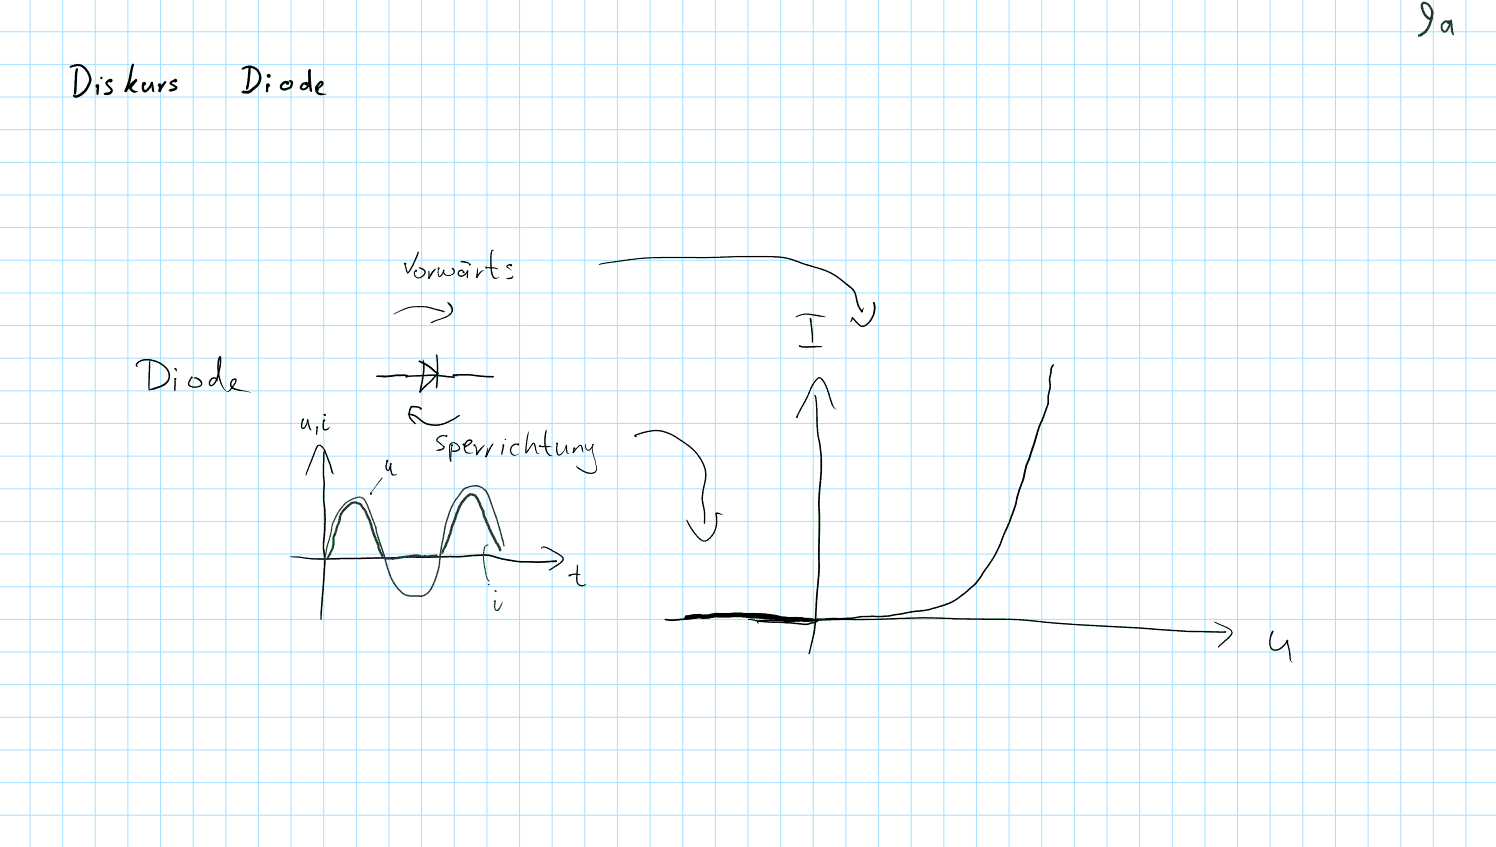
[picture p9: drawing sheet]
<svg xmlns="http://www.w3.org/2000/svg" width="449mm" height="254mm" viewBox="0 0 449 254" stroke-linecap="round" stroke-linejoin="round" font-family="sans-serif">
<g fill="none" stroke="#a5e1ff" stroke-width=".3">
<path d="M0 9.5h448.7M0 19.3h448.7M9 0v254M18.8 0v254M28.6 0v254M38.4 0v254M48.2 0v254M57.9 0v254M67.7 0v254M77.5 0v254M87.3 0v254M97.1 0v254"/>
<path d="M106.9 0v254M116.7 0v254M126.5 0v254M136.3 0v254M146.1 0v254M155.8 0v254M165.6 0v254M175.4 0v254M185.2 0v254M195 0v254M204.8 0v254M214.6 0v254"/>
<path d="M224.4 0v254M234.2 0v254M243.9 0v254M253.7 0v254M263.5 0v254M273.3 0v254M283.1 0v254M292.9 0v254M302.7 0v254M312.5 0v254M322.3 0v254M332.1 0v254"/>
<path d="M341.8 0v254M351.6 0v254M361.4 0v254M371.2 0v254M381 0v254M390.8 0v254M400.6 0v254M410.4 0v254M420.2 0v254M429.9 0v254M439.7 0v254M0 29.1h448.7"/>
<path d="M0 38.9h448.7M0 48.7h448.7M0 58.5h448.7M0 68.3h448.7M0 78.1h448.7M0 87.8h448.7M0 97.6h448.7M0 107.4h448.7M0 117.2h448.7M0 127h448.7M0 136.8h448.7M0 146.6h448.7"/>
<path d="M0 156.4h448.7M0 166.2h448.7M0 175.9h448.7M0 185.7h448.7M0 195.5h448.7M0 205.3h448.7M0 215.1h448.7M0 224.9h448.7M0 234.7h448.7M0 244.5h448.7"/>
</g>
<g fill="#000">
<path d="M41.1 108.7a6.6 6.6 0 0 1 8 .7 3.6 3.6 0 0 1 .3 6.1 11.1 11.1 0 0 1-4.3 1.5l-.2-.2 .1-.1 2.6-.9 2.1-1.2a3.2 3.2 0 0 0-1.2-5.1 5.9 5.9 0 0 0-7.2-.3l-.2 .3 .2 .6a.74 .74 0 0 1-.7-.6 .74 .74 0 0 1 .5-.8zM44.9 108l.2 1.1-.4 8.1a9.7 9.7 0 0 1-.2-4.6zM45 116.7l.3 .2-.4 .1zM52.5 113.7l.3 1-.3 2.6-.3-.9zM52.4 110.4l.4 .2-.1 .2-.4-.2zM52.4 110.6l.1-.2 .3 .2 .2 .9zM52.3 110.6l.3-.2 .3 .1 .2 .7zM57.2 113.4l.3-.1-.7 1.8 .3 .5 1.7 .3 1-.3 .4-.4a1.41 1.41 0 0 0-1.1-1.5l-.7-.2a.26 .26 0 0 1-.1-.4 .26 .26 0 0 1 .4 0 1.91 1.91 0 0 1 1.9 2.3l-.9 .7a2.44 2.44 0 0 1-3.3-.9zM65.7 106.9a.5 .5 0 0 1 .7 .1 .5 .5 0 0 1 0 .6 14 14 0 0 1-2.2 7.9 .95 .95 0 0 1-1.4 .1 .95 .95 0 0 1 0-1.4 1.29 1.29 0 0 1 1.2-1.1 1.29 1.29 0 0 1 1.3 1l.1 .3-1-.8-.7 .1-.6 1.1v.5l.3 .1a3 3 0 0 0 1.6-2.3 13.7 13.7 0 0 0 .9-5.9h.2a11.6 11.6 0 0 0 1.8 10l.4 .1 .4-.3a6.2 6.2 0 0 0 1.9-3l-.2-.1a1.31 1.31 0 0 0-1 1.3 1.31 1.31 0 0 0 1.1 1.3l4.8 1.2-1.7-.3a5.6 5.6 0 0 1-4.1-1 1.56 1.56 0 0 1-.5-2 1.56 1.56 0 0 1 1.9-.7l.1 .2a6.2 6.2 0 0 1-2.2 3.4l-.4 .2-.5-.1a8 8 0 0 1-2.7-6.5 6.6 6.6 0 0 1 .5-4zM121.6 113l.3-.2 .2 .2-.2 .3zM121.7 112.9l2.4-.4a46.5 46.5 0 0 1 12.1 .4l-.1 .1a.23 .23 0 0 1 .3 .1 .23 .23 0 0 1-.2 .3h-.1a45.8 45.8 0 0 0-12-.5l-2.2 .4zM121.9 112.8l.4 .3-.5 .1-.2-.2z"/>
<path d="M125.5 108.3l.4-.2a15.8 15.8 0 0 1 4.7 3l.9 .6v.4l-5.5 5.7-.2-.4 .6-.7 2.8-2.6 1.9-2.2v.2l-1-.7a14.3 14.3 0 0 0-4.4-2.8zM125.5 108.3l.3-.2 .3 .3-.4 .2zM126 117.3l.3 .2-.3 .3-.2-.3zM126.8 107.8v-.1a8 8 0 0 1 .2 5.7l-.8 4.2-.2 .2-.2-.3v-.3a24.5 24.5 0 0 0 1-8.6zM130.8 106.4l.3 .2-.5 .2zM130.8 106.5l.4-.1a37.2 37.2 0 0 1 0 9.7l-.2 .4-.3-.4a46.3 46.3 0 0 0 .1-9.5zM97.1 135.4h.3l-.1 .7a44.4 44.4 0 0 0 .2 9.1l-.2 4.3 .3 3.1 .1 5.9a27.6 27.6 0 0 0 0 9.7l-1.3 17.5-.2 .1a22.6 22.6 0 0 1 .3-7.6 61.7 61.7 0 0 0 .5-12.3 21 21 0 0 1 .2-7.4v-5.9l-.4-3.1 .2-4.3a42.8 42.8 0 0 1-.1-9.1zM95.1 133.6l.6-.3a2.99 2.99 0 0 1 2.2 2.5l1.4 3.6 .6 2.3 .4 .5-.8-.5-.6-2.2-1.8-4.6-.8-.9-.6-.3-.8 1.1-2.9 7.8h-.3l.5-1.8zM86.9 166.9h2.5a50.1 50.1 0 0 0 12.5 .4l36-.6 7-.5 2.6 .3a40.4 40.4 0 0 0 14.5 1.8l4.6-.3 .4 .3-.2 .3-5 .2a48.9 48.9 0 0 1-15.6-2.1l-8.3 .5-36 .6a89.7 89.7 0 0 1-14.6-.7zM162.5 164.1a1.79 1.79 0 0 1 2.2 .3l3.6 2.1 .8 1.1-.7 1.2-3.6 2.3-.2-.1 .1-.2 3.5-2.3 .5-1-1.2-1.1-3.4-1.9-1.1-.3-.5 .5zM166.5 168.2l.3-.1 .2 .3-.3 .1zM96.2 185.2l.1 .6z"/>
</g>
<g fill="#000">
<circle cx="52.6" cy="113.7" r=".34"/>
<circle cx="57.5" cy="113.2" r=".34"/>
</g>
<path d="M103.4 150.9l2.4-1.5 1.8-.5 1.1 .2 .9 .8 3.3 8 .9 3.7 3.7 11.6 1.6 2.6 1.8 1.9 .9 .5 1.3 .3 3.1 .1 .8-.2 1.1-.7 .8-.9 1.8-4.2a23.5 23.5 0 0 0 1.2-6.9l1.4-7.8 .6-2.2a17 17 0 0 1 3.4-6.9l1.4-2 .7-.6 2.5-.7 1.8 .1a4.8 4.8 0 0 1 2.4 1.7l.8 1.6 2.2 6.3 2 7 .3 1.6-.2 .2-2.5-8.6-2.3-6.4-1.2-2-.9-.6-1.3-.5-2.7 .4-1.2 .8-2.4 3.2a25.6 25.6 0 0 0-3.1 8.4l-1.3 8a22 22 0 0 1-3.5 11l-.8 .7-1.3 .6-3.6-.1-2-.5-2-1.9-2.1-3.4-3.6-11.4-.9-3.7-3-7.4-.5-.8-1-.5-2 .4a12.1 12.1 0 0 0-6 7.4l-1.9 7.6-.5 3.4a.43 .43 0 0 1-.4-.3 .43 .43 0 0 1 .1-.5l.5-2.7 1.3-4.7 .5-3 1.6-3.3z" fill="#004080"/>
<g fill="#008000">
<path d="M103.6 152l1.3-1.2 1.1-.4h1l1.5 .7 1.4 2 1.3 2.9 1.1 3.6 1.6 3.9a5.3 5.3 0 0 0 1.1 3l.2 .7-.5-.1 .4 .2-.2 .3-.4-.2-1.2-2.8-.2-1.1-1.5-3.7-1-3.4-1.3-3-1.4-1.9-1.7-.5-.9 .4-1.2 1.1-1.5 1.8-.5 2.2-1.7 4.7-.3 3.2-1.5 3.1-.3 .2a.76 .76 0 0 1 .1-1.2l1.1-2.2 .3-3.2 1.7-4.8 .2-1.6 .7-1.3z"/>
<path d="M98.2 167.6l.2-.2-.1 .3z"/>
</g>
<g fill="#000">
<path d="M121.3 78.9l.3 .1v.2l-.2-.1 .2-.1 .7 2.7 1.8-3.2 1.2-3 .3 .1-1.1 3-1.4 2.7a.62 .62 0 0 1-.4 .6 .62 .62 0 0 1-.7-.1zM138.2 78.3l2.1 .3 .6 .7-.6-.3-1.9-.4-.2 .1zM147.5 75l.4-.1 .2 .4-.3-.1a15.7 15.7 0 0 0 .3 7.6l.6 .5 1-.3-.3 .4a1.25 1.25 0 0 1-1.4 .1 1.25 1.25 0 0 1-.6-1.2l-.2-1.3a11.3 11.3 0 0 1 .3-6zM151.9 79.6l.4-.2a.6 .6 0 0 1 .6-.4 .6 .6 0 0 1 .6 .5l-1.3 .4 1.2 1.3-1.4-1zM117.9 94.3l.5-.4a13.8 13.8 0 0 1 12.4-1.3l2.5 .6 .1 .2-.2 .3-1.7-.5a14.6 14.6 0 0 0-13.2 1zM124.3 81.3l.5-.1-.3 .5v.5l.6 .9a1.61 1.61 0 0 0 2.1-1.9l-1.7-.8 .5-.2 1 .4a1.3 1.3 0 0 1 .7 1.3 1.3 1.3 0 0 1-.9 1.1 1.5 1.5 0 0 1-2 .3 1.5 1.5 0 0 1-.5-2zM128.6 81.2l.2 .7v1.6l-.2 .2-.2-.3zM129.9 81.1l.8-.5-2.1 3.1-.1-.4zM128.4 83.5l.2-.2 .2 .2-.2 .2zM134.2 90.6a2.3 2.3 0 0 1 1.6 1.7 2.77 2.77 0 0 1-2.3 3.1l-3.9 1.5-.5-.1 1.3-.7 3.1-1.1a2.24 2.24 0 0 0 1.8-2.5zM131.5 80.5l.3 2.3 .7-.6 .4-1.2 .2-.2 .2 .2-.6 1.5-.8 .6-.4-.2-.2-.5v-1.2zM133 80.9l.3 .1 .1 1a1.71 1.71 0 0 0 2.6-.3v-.6l-.6-.6 .2-.2a1.12 1.12 0 0 1 .9 1 1.12 1.12 0 0 1-.6 1.1 1.79 1.79 0 0 1-3-.8z"/>
<path d="M137.6 81.1l.8-.3a.68 .68 0 0 1 .7 .9l-.7-.4-.6 .4v.6l.7 .3a2.37 2.37 0 0 0 1.6-1.4l.2-.1 .1 .3a2.36 2.36 0 0 1-2.4 1.6l-.7-.8v-.6zM140.1 81.3l.2-.2 .2 .1-.2 2.3-.3-.5zM143.8 81.7l.6-.5 .8-.2-.9 .7-1.3 1.7-.1-.3zM142.8 83.2l.2-.2 .2 .2-.2 .2zM143.2 80.4l.2 .6-.2 2.2-.2 .2-.1-.6zM145.7 80.3l2.2-.2 1.6 .6zM151.8 83.4l1.7-.3 .3-.6 .1 .8a1.6 1.6 0 0 1-2 .2zM112.9 112.6l7.9-.3a1.45 1.45 0 0 1 1.6 .4l-.1 .2-3.3-.1-3.6 .4-2.4-.2zM135.9 112.4h.4l-.1 .4-.4-.1zM135.9 112.4l4.7-.2 7.2 .5 .3 .2-.2 .3h-.6l-6.8-.6-4.5 .2zM135.9 112.4l1.6 .4h-1.5zM147.7 112.8l.2-.1 .2 .3-.2 .1z"/>
<path d="M147.7 112.8l.4 .1-.2 .2zM123.2 121.8l.4-.1 2 .2a.54 .54 0 0 1 .6 .8l-.8-.4-1.9-.1-.5 1.4v1.2l1.7 2.3h-.4l-1.2-1.3a3.5 3.5 0 0 1 .1-4zM130.9 135l1.8-.6 .5-.6 .1 .2-.1 .6-.7 .4-1.5 .2zM131.2 131.2l.4-.3a1.96 1.96 0 0 1 2.4 0l-1.7 .1-.8 .4-.3 .5 2.1 2-.1 .3-2.3-1.9v-.5zM135 133l.7-.4 .8 .1 .7 .4 .7 .8a.85 .85 0 0 1-.5 1.4l-1.4 .2-.4-.1v-.3h.2a1.98 1.98 0 0 0 1.8-.6l-.3-.8-.8-.6-.7-.1-.6 .3-.2 3.4 .4 1.5-.3 .2-.3-.9-.1-2.9 .1-1.1zM135.1 138.1l.2 .2zM135.5 133.6l-.1 4.6-.2 .2-.2-.2 .1-2.5zM122.3 124.1l.3-.1a5.9 5.9 0 0 1 4 2 7.9 7.9 0 0 0 9-.3l1.9-1.1 .4-.1 .1 .2-1.7 1.1a9 9 0 0 1-9.2 1.2l-2.5-2-2.1-.6zM139.9 132.3l1.1-.5 .5 .1 .2 .5-.7 .9-1.4 .9a.54 .54 0 0 1-.4-.8l-.1-.2 .5 .8-.2-.1 1.2-.8 .7-.7-.5-.2-.6 .4a1.85 1.85 0 0 0 .4 3.1h1.3a1.78 1.78 0 0 1-2.3 0 1.78 1.78 0 0 1-.4-2.3zM142.4 133.5a3.4 3.4 0 0 1 .8 2.8l-.2 .2-.2-.1zM144.1 134.5l1.3-1-2.4 3-.2-.3zM143 136.1l.2 .2-.2 .2-.2-.2z"/>
<path d="M147.6 133.1h.5l-2.3 4.1-.2-.3zM145.6 137l.2-.2 .2 .2-.2 .2zM146.3 134.3v.9l-.5 2-.2-.2zM151 133.6l.2 .4-.7 2.4-.2-.1 .1-1zM151.4 131.5l.3 .1v.4l-.3-.1zM153.5 133.6l.1-.1a1.69 1.69 0 0 1 1.9-.3l-1.3 .4-.6 .6-.2 1 .5 1a1.3 1.3 0 0 0 1.7-.1l-.2 .2a1.64 1.64 0 0 1-2.3-.4 1.64 1.64 0 0 1 .4-2.3zM159.8 132.9v-.1a.49 .49 0 0 1 .5 0 .49 .49 0 0 1 .3 .5l.6 2.4 .6 .3-.5 .1-.5-.3-.8-2.7-1.7 2.4-.6 .4-.1-.1zM158.6 129.3l-.7 6.5-.2 .1a15.2 15.2 0 0 1 .9-6.6zM162 133.8l2.4-.1 1.2 .3-3.1 .1zM163.9 128.8v.6a7.8 7.8 0 0 0 1.1 7l.7 .2-.4 .2a2.4 2.4 0 0 1-1.9-2.5 9.4 9.4 0 0 1 .5-5.5zM167.1 133.1l.2 2.5 .2 .6 .3 .1a4.3 4.3 0 0 0 2.1-2.9l.1 .2-.2 .6a3.2 3.2 0 0 1-2.2 2.4l-.4-.2-.3-.5a3.8 3.8 0 0 1 .2-2.8zM169.8 133.4l.2 .3z"/>
<path d="M169.7 133.6l.2-.2 .2 .1 .2 2.3 .5 .1-.3 .2-.4-.1-.2-.3zM173.3 133.9l.7-.5 .4 .1 .6 2.2-.3-.3-.6-1.7-2 2.1-.3-.1zM171.8 135.7l.2-.2 .1 .2-.1 .2zM172.2 134.4l-.2 1.5-.2-.3zM175.8 133v1.1l.4 .7 .7-.1 1-1.5 .1 .2-.4 .8a1.14 1.14 0 0 1-1.5 .9l-.5-.6a1.44 1.44 0 0 1 .2-1.5zM177.9 133.2v.3zM177.8 133.3l.2 .1zM177.8 133.3l.2 .1a5 5 0 0 0 .3 3.7l.7 2.8a1.63 1.63 0 0 1-.3 1.7 1.63 1.63 0 0 1-1.6 .5l-2.1-.5-1.9-1.3a.33 .33 0 0 1-.3-.4 .33 .33 0 0 1 .5-.2l-.2 .2 2.1 1.3a3.2 3.2 0 0 0 3.1 .3 1.3 1.3 0 0 0 .5-1.5l-.5-2.2a5.8 5.8 0 0 1-.6-4.5z"/>
</g>
<g fill="#000">
<circle cx="121.5" cy="79.1" r=".34"/>
<circle cx="140.9" cy="79.3" r=".34"/>
<circle cx="153.3" cy="79.6" r=".34"/>
<circle cx="124.8" cy="81.2" r=".34"/>
<circle cx="131.6" cy="80.5" r=".34"/>
<circle cx="139.1" cy="81.7" r=".34"/>
<circle cx="145.8" cy="80.3" r=".34"/>
<circle cx="126.2" cy="122.6" r=".34"/>
<circle cx="133.9" cy="130.7" r=".34"/>
<circle cx="135.6" cy="133.5" r=".34"/>
<circle cx="139.1" cy="133.3" r=".34"/>
<circle cx="142.3" cy="133.5" r=".34"/>
<circle cx="151" cy="133.5" r=".34"/>
<circle cx="155.4" cy="133.3" r=".34"/>
<circle cx="162" cy="133.8" r=".34"/>
<circle cx="167.1" cy="133.1" r=".34"/>
<circle cx="172.2" cy="134.5" r=".34"/>
</g>
<g fill="#008000">
<path d="M130.3 166.6l.5-.4 .4 .5-.4 .4z"/>
<path d="M115.5 167.3l2.5-.1 6.8-.9 1.7 .2 4.3-.3 .4 .5-.4 .4-4.3 .1-1.9-.2-6.5 .9-1.8-.1a.48 .48 0 0 1-.6 0 .48 .48 0 0 1-.2-.5z"/>
<path d="M139.5 149l.7-.7 1.1-.4 1.3 .3 .8 1 1.9 3.8 .3 1.7 2.1 4.9 2.4 4.4 .3 .9h-.3l.3 .2-.3 .3-.4-.2-.2-.9-2.5-4.4-2.2-5-.3-1.6-1.6-3.5-.7-.9-.9-.3-1.3 .9-2 2.9-3.2 9.4-1.8 4.2-.4-.2 .2 .1a.28 .28 0 0 1-.2 .4 .28 .28 0 0 1-.3-.2 .28 .28 0 0 1 .1-.4l1.7-4.2 3.1-9.3 1-1.7z"/>
</g>
<g fill="#000">
<path d="M179.7 79.3l.1-.1a105 105 0 0 1 27.1-2.2l11-.1a117.3 117.3 0 0 1 16.1 0l3.3 .7 9.6 3.1a26.6 26.6 0 0 1 9.4 6.4l.7 1.5a8.2 8.2 0 0 0 1.7 4.6l.1 .4h-.4a8.5 8.5 0 0 1-1.9-4.9l-.5-1.2-.8-.9a24.4 24.4 0 0 0-8.4-5.5l-5.7-1.7a22.3 22.3 0 0 0-9.3-2.2l-24.9 .2a116.1 116.1 0 0 0-27.2 2.1zM238.7 95l.1 .2zM238.7 95a6.6 6.6 0 0 1 5.3-.8l3.7 .8-2.6-.2a7.6 7.6 0 0 0-6 .3l-.3 .1zM243.1 95.4l.2 .2-.2 .2-.2-.2zM243 95.4l.3 .2 .3 2.4 .3 2.7-.1 2.1-.3-.4zM243.1 95.4l.4 1.3-.5-.7-.1-.4zM255.6 95.1l.3 .1 1.9 2a1.56 1.56 0 0 0 2.5-.5 6.2 6.2 0 0 0 1.6-5.7l.2-.4 .2 .1a6.3 6.3 0 0 1-1.9 6.6 1.9 1.9 0 0 1-3 .1l-1.8-1.9 .3-.1-.5 1-.4 .2zM259 92.2l-.2 1.3-.4 .1v-.3zM258.4 93.2h.2l.2 .2-.4 .3zM262 90.6l.3 .2-.1 .2-.3-.2zM262 90.6l.2 .2-.2 .3zM239.6 103.8l.2-.2 1.5 .2h5.3l-.5 .3-3.3 .2a3.6 3.6 0 0 1-3.2-.5z"/>
<path d="M239.7 103.7l.1-.1 .2 .3-.2 .1zM239.8 103.6l.5 .1-.5 .3-.2-.2zM244.4 118.5l.5 .6 .2 1.4 .4 9 1 6.6a76.1 76.1 0 0 1-.6 13.6v22.6l-1.4 16.7-1.6 6.9-.3 .3-.1-.2 .2-.1 1.5-8.4 1.1-15.3 .2-17.8a62.4 62.4 0 0 1 .5-12.6v-5.6l-1-6.6-.3-8.6-.4-2.4zM244.3 118.6l.3 .1-.2 .1zM244.3 118.6l.1-.1 .3 .2zM190.3 130.5a11.9 11.9 0 0 1 11.7-.1 21.2 21.2 0 0 1 8.3 7.1 9.3 9.3 0 0 1 1 8.7l-.4 3.8a19.8 19.8 0 0 1 .6 6.8l-.2 .2-.2-.1a20.1 20.1 0 0 0-.6-6.2l-.1-1.3 .5-3.3a9.9 9.9 0 0 0-2.9-10.9l-1.1-1a21 21 0 0 0-8.4-4.7 14 14 0 0 0-7.9 1.3v-.2l.4 .6-.7-.3zM245 113.4l.7-.3a2.47 2.47 0 0 1 1.9 1.9l2.3 6.4 .9 1.5a3.3 3.3 0 0 1-1.5-1.9l-1-3.1a6.8 6.8 0 0 0-2.5-4.4l-.5 .3-1.5 2-2 4.4-2.8 5.2a.76 .76 0 0 1 .2-1.2l2.2-4.2 2-4.3zM239 125l.2 .2-.2 .2-.2-.2zM239.3 124.6l-.3 .8-.2-.2zM205.7 155.7l.5 .4a13.6 13.6 0 0 0 4.7 5.9 2.53 2.53 0 0 0 2.6-1.7 7.2 7.2 0 0 0 1.2-5l-.1-1.4 .1-.2 1 .1 1.1 .6-1.9-.3 .1-.2 .2 1.4a6.7 6.7 0 0 1-3.7 7.1 3.4 3.4 0 0 1-2.9-1.9l-1.5-2.1zM211.2 156.7l.3-.1v.4zM211.3 156.6l.2 .2-.2 .2-.2-.2z"/>
<path d="M224.4 185.6l4.4 .6 7.9 .3 4.6 .5 2.8-.5 1.3-.6 .2 .2-1.4 .8-2.9 .6-4.6-.5-9.1-.5-3.1-.6zM224.3 185.6l.3 .1-.2 .3zM227.1 186.2l2.4-.3h9.3l24.9-.4a372.4 372.4 0 0 1 31.5 0h8l6.3 .5a356.4 356.4 0 0 0 31.9 2.1l15 1 11.2 .2 .2 .2-.2 .3h-.7l-10.6-.2-15-1.1a394.1 394.1 0 0 1-32.8-2.2l-5.3-.4h-8a453.1 453.1 0 0 0-37.4 .1l-19 .3-9.3-.1-2.1 .3 .2 .6-.5-.4zM231.2 185.6l.2 .2-.3 .1zM231.1 185.7l.2-.2 .2 .2-.2 .2zM199.3 185.8l.3-.2a46.7 46.7 0 0 0 10.2-.8l3.7-.5 3.9-.2 3.7 .1 9.4 1 1 .5-.2 .2-1-.3-9.2-.9-4.2-.1-3.8 .3-7.1 1a16.8 16.8 0 0 1-6.5 .1zM315.8 109.2l.3 .1v.4a2.65 2.65 0 0 0-.6 2.1 7.6 7.6 0 0 0-.3 4.2l-.5 2.7-.2 2.8-2.6 6.6-3 9.7-.8 2-.8 3.8-1.9 5.4-.7 3-4.1 10.4a39.2 39.2 0 0 1-5.9 10.2 28 28 0 0 1-7.9 7.5l-2.7 1.3-5.3 1.6-12.3 1.9-8 .2-3.1 .5-3.5 .2-6.1 .1-1-.3 .3-.2 7.3-.1 2.9-.1 3.2-.5 7.7-.2 8.4-1.4 3.2-.4 5-1.3a16.5 16.5 0 0 0 6.7-3.9l.3-.3a21.1 21.1 0 0 0 5.9-6.9 38.3 38.3 0 0 0 5.6-11l2.9-7.5 .7-3 1.8-5.4 .8-3.7 .9-2.1 3-9.6 2.7-6.7 .2-3a10.1 10.1 0 0 0 .3-5l.5-3zM245.2 186.1l.2-.2 .2 .2-.2 .2zM223.4 184.9l.5-.2 4.4 .3 5.8 .6 9-.1 1.9 .2 .6 .4-.2 .2-2.4-.3h-8.9l-5.9-.5a10.1 10.1 0 0 1-4.8-.5zM363.9 186.3l.6 .2a13.7 13.7 0 0 1 4.9 2.5l.3 .4a2.11 2.11 0 0 1-1.3 2.2l-3 2.5 .3-.6 1.9-1.7a3.4 3.4 0 0 0 1.7-2.1l-.7-1-4-1.9zM365.4 194l.2 .1zM367.3 189.4l.5 .1-.3 .2z"/>
<path d="M381.8 189.1l.2 .3-.6 1.4zM381.6 189.3l.2-.2 .2 .2-.2 .2zM381.6 189.2l.4 .1-.2 .3a6.7 6.7 0 0 0-.5 4.2 1.74 1.74 0 0 0 3 .3l1.9-2.3 .2 .3-.1 .2a4.1 4.1 0 0 1-4.6 2.7 3.1 3.1 0 0 1-.9-3.7zM386.1 191.9l.3 .2-.1 .2-.3-.2zM386 192.1l.2-.3 .2 .2 .8 6 .6 .5a.59 .59 0 0 1-.8-.5z"/>
</g>
<g fill="#008000">
<path d="M426.5 .7l.9-.2 1.1 .5 .6 .7 .7 1.3a5.2 5.2 0 0 1-.3 3.6 5.1 5.1 0 0 1-3.9 4.4l-.3-.2 .2-.4a5.8 5.8 0 0 0 3.4-4.5l.4-2-.2-.8-.9-1.5-1.2-.4-.1 1 .7 1.8 .8 1 .8 .3a.36 .36 0 0 1 .4 .3 .36 .36 0 0 1-.4 .4l-1.3-.5-1.3-1.8-.5-1.9z"/>
<path d="M425.5 10.4l.2 .4-.2 .2-.2-.2z"/>
<path d="M432.7 6.6l.5-.4a.79 .79 0 0 1 1.3 .5l-1 .1-.6 .6-.2 .9 .4 .8 .3 .1 .4-.4 1.1-2.7 .3-.2 .3 .3-.3 1.1a3.1 3.1 0 0 1-1.7 2.5l-.9-.3-.4-.9v-1.2z"/>
<path d="M435 6h.4l-.1 .5h-.4z"/>
<path d="M434.9 6l.3-.1 .3 .3 .6 4.4a1.21 1.21 0 0 1-.9-1.4z"/>
</g>
<circle cx="434.5" cy="6.6" r=".6" fill="#008000"/>
<g fill="#000">
<path d="M39.7 19.2h.4l.1 .2a.29 .29 0 0 1-.3 .3 .29 .29 0 0 1-.3-.3zM39.8 19.1l.4 .3-.2 .3-.4-.3zM39.6 19.3l.3-.2 .3 .3-.8 3.9-.6 2.3-.7 1.8v-.2l-.4 .4-.3-.5 .9-2.5zM74.8 19.9l.3 .2-.3 .2-.2-.2zM74.6 20.1l.3-.2 .3 .4a19.2 19.2 0 0 1-.9 6.4l-.4 .2-.1-.6zM21 19.8h.1a3.9 3.9 0 0 1 5.8 2.3 4 4 0 0 1-.5 4.6 5.5 5.5 0 0 1-3.7 2.6 .64 .64 0 0 1-.7-.2 .64 .64 0 0 1 0-.7l1.2 .1a6.1 6.1 0 0 0 3.3-3.8 4.1 4.1 0 0 0-3.3-4.9l-2 .5-.4-.1zM22.9 20.5l.2-.1a.77 .77 0 0 1 .2 1.2l-.4 5.8-.1 .7-.3 .3-.3-.4 .3-5.6zM29.2 25.7h.4l.1 .4-.2 2.1-.3 .3-.2-.1-.1-.7zM30.2 23.2a.35 .35 0 0 1 .5-.1 .35 .35 0 0 1 0 .5 .35 .35 0 0 1-.5 0l-.2-.2zM33.3 23.9l.1 .1-.1 .2-.2-.2zM32 24.2a.83 .83 0 0 1 1.4-.2l-1.2 1.1 1.2 1.2 .4 .7a1.41 1.41 0 0 1-1.6 1.5h-.7l-.4-.4 .4-.3 1.3-.3 .4-.4-1.6-1.9v-.4zM33.1 24l.2-.1 .1 .2z"/>
<path d="M39.4 24.8l1.1-.9h.5v.4l-1.7 1.5-1.3 1.7h-.5l-.1-.5zM40.6 23.9l.4-.1v.5h-.4zM40.5 23.9v.2l.1-.2 .4-.1 .1 .5-1.6 2.2 .8 .6 1 .4-1.1 .3-1.2-.7a1.11 1.11 0 0 1 .3-1.8zM42.9 24.8l.4-.1 .2 .3-.3 .3 .2-.1-.2 .9 .2 1 .9-.7 1.3-1.9 .3 .4-.4 1a2.54 2.54 0 0 1-2.3 1.8l-.5-.4-.2-.9 .1-.9zM43 24.7l.5 .1-.1 .4h-.4zM45.3 24.6l.3-.1 .3 .3 .3 2.6a.28 .28 0 0 1-.3 .3 .28 .28 0 0 1-.2-.4zM49.1 24.7l.2-.2a.34 .34 0 0 1 .6-.2 .34 .34 0 0 1-.1 .6l-1.6 2.6h-.6v-.5zM47.9 25.4h.4l.1 .4-.2 1.5-.3 .3-.4-.4 .2-1.5h.4l-.2-.1zM51.1 24.5l.1-.1a.97 .97 0 0 1 1.5-.1l-1.3 .8v-.2l1.8 1.1a.81 .81 0 0 1-.6 1.1l-1.1 .3-.9-.1a.88 .88 0 0 1 1.3-.8l.7-.2-.8-.5a.95 .95 0 0 1-.9-1zM72.6 20.4l2-.8 2 .5 1.2 1.2 .6 2.1-.2 1.1-.6 1.1-2.4 2.2-.8 .3-1.8-.2a.26 .26 0 0 1-.2-.4 .26 .26 0 0 1 .4 0v-.3l1.9-.1 1.9-1.5 .8-1.1 .3-1.4-.5-1.4-1-1-1.5-.4-2.1 .6-.2-.2zM74.8 19.9l.2 .2-.1 .2zM79.8 27.2l.4-.1 .2 .4-.5 .1z"/>
<path d="M80 25.2a.25 .25 0 0 1 .3-.1 .25 .25 0 0 1 .1 .3 .25 .25 0 0 1-.3 .2l.5-.1-.2 1.9-.3 .3-.4-.4zM80.1 22.3l.4-.1 .2 .6-.4 .2-.3-.4zM84.5 24.8l1.1-.5 .6 .2a.29 .29 0 0 1 .1 .4 .29 .29 0 0 1-.5 0l-1.1 .8 .1 .7h.8l1.3-.4 .4-1.1-.3-.3a.37 .37 0 0 1-.3-.5 .37 .37 0 0 1 .6 0l.6 .6-.2 1.2a2.65 2.65 0 0 1-3.5 .8 1.37 1.37 0 0 1 .3-1.9zM92.6 20.8l.3-.1 .4 .4-.2 2.4a2.85 2.85 0 0 1-2.1 3.6l-.8-.3a1.27 1.27 0 0 1 .1-1.6 1.27 1.27 0 0 1 1.7-.1l-1 .4-.4 .9 1-.1 .7-1zM92.5 20.9l.4-.2 .4 .4-.1 1.4 .4 4.5-.2 .7-.3-.2a13.3 13.3 0 0 1-.7-5.9zM95.5 24.7l.7-.5 .6 .1 .3 .7-.3 .6a2.27 2.27 0 0 1-1.8 1.1l1.3-1.4 .1-.4-.9 .9-.3 .7a1.15 1.15 0 0 0 1 1.4l1.7 .2a2.2 2.2 0 0 1-3-.2 2.31 2.31 0 0 1 .6-3.2zM114.5 143.3l.2 .1-3.7 4.8z"/>
<circle cx="37.7" cy="27.3" r=".37"/>
<circle cx="45.6" cy="24.9" r=".33"/>
<circle cx="47.9" cy="27.3" r=".34"/>
</g>
<g fill="#000">
<circle cx="29.2" cy="25.8" r=".6"/>
<circle cx="33.2" cy="24.2" r=".6"/>
<circle cx="43.2" cy="25.1" r=".6"/>
<circle cx="47.9" cy="25.6" r=".6"/>
<circle cx="52.6" cy="24.2" r=".6"/>
<circle cx="80.4" cy="25.6" r=".6"/>
<circle cx="80.6" cy="22.8" r=".6"/>
<circle cx="86.2" cy="24.9" r=".6"/>
<circle cx="91.9" cy="25.1" r=".6"/>
<circle cx="95.1" cy="26.7" r=".6"/>
<circle cx="111.2" cy="148" r=".34"/>
</g>
<g fill="#008000">
<path d="M145.5 163.6l.3-.2a.43 .43 0 0 1 .8 .1l-.9 .4-.3 .9a18.1 18.1 0 0 0 1.2 9.2l.3 .3h-.4a13.5 13.5 0 0 1-1.6-6.7l.1-2.5z"/>
<path d="M146.3 175.4l.2-.2 .1 .2z"/>
<path d="M146.5 175.2h.4l-.5 .4z"/>
</g>
<path d="M146.5 175.1h.5l-.5 .4z" fill-rule="evenodd" fill="#008000"/>
<g fill="#000">
<path d="M90.8 125.6l.2 .2zM90.8 125.6l.2 .2-.4 2.1 .3 .4 .6-.5 .8-2.1a2.56 2.56 0 0 1-1.4 3l-.5-.3a2.89 2.89 0 0 1 .3-2.7zM92.2 125.7l.3 .2-.1 .1-.3-.1zM92.3 125.7l1 3.4-.3-.1-.5-1.1-.4-1.9zM95.1 128.4l.1-.1 .1 .4-.3 1.8-.2-.4zM97 126.1l.2 .1zM97 126.1h.2zM96.9 126.1l.2-.1 .1 .3 .1 2.4a1.58 1.58 0 0 0 1.6-.8 1.06 1.06 0 0 1-.9 1.3 1.06 1.06 0 0 1-1.2-1zM97 124.3l.3-.2 .2 .3-.3 .2zM116.2 138.1l.1 .2zM116.1 138.1l.3 .1-.2 .1zM116 138.2l.2-.1 .2 .2-.4 1.9 .3 .7 .9-2.1a2.59 2.59 0 0 1-.4 2.3l-.6 .1-.5-.7v-1.2z"/>
<path d="M117.1 138.8l.3 .2-.1 .2-.3-.2zM117 139l.2-.2 .2 .2v1.6l.4 1.5 1.2 .2a1.08 1.08 0 0 1-1.5 .1l-.5-1.8zM171 172.4l1.4-.4 1.7 .4h-2.1l-1.1 .4zM170.9 172.6h.1zM173.1 169.2l.3 .8-.2 4 .5 1.1a1.95 1.95 0 0 0 2.1 0 1.77 1.77 0 0 1-2.2 .4 1.77 1.77 0 0 1-.8-2.1z"/>
</g>
<g fill="#000">
<circle cx="90.9" cy="125.8" r=".34"/>
<circle cx="95.1" cy="128.2" r=".34"/>
<circle cx="97.2" cy="126.1" r=".34"/>
<circle cx="97.5" cy="124.4" r=".34"/>
<circle cx="116.2" cy="138.2" r=".34"/>
<circle cx="170.8" cy="172.6" r=".34"/>
</g>
<path d="M148.4 180.2h.1a.51 .51 0 0 1 .1 .8v1.2l.5 .6 .5-.5 1.1-2-.1 .9-.5 1.2-.9 .8-.6-.1-.4-.8z" fill="#008000"/>
<g fill="#008000">
<path d="M148.5 177.3h.2z" fill-rule="evenodd"/>
<path d="M148.6 177.3l.1 .2z" fill-rule="evenodd"/>
<circle cx="148.4" cy="180.3" r=".34"/>
<circle cx="148.6" cy="177.2" r=".34"/>
</g>
<path d="M234.9 185.7l5.7-.3 1.9 .3a.42 .42 0 0 1 .3 .5 .42 .42 0 0 1-.6 .2l-1.6-.2-4.9 .4-.7-.2-.2-.4zM205.7 184.6l3.5-.5 3.2 .1-.2 .1 2.7-.5 13.5 .1 4.2 .5 2 .4 6 .3 2.6 .2 1 .3a.44 .44 0 0 1 .1 .5 .44 .44 0 0 1-.4 .3h-7.7l-7.4-1.1-6.9-.2h-7l-2.5 .5-1.7 .1-1.4-.3-3.4 .5-.7-.7z" fill="#000"/>
</svg>
